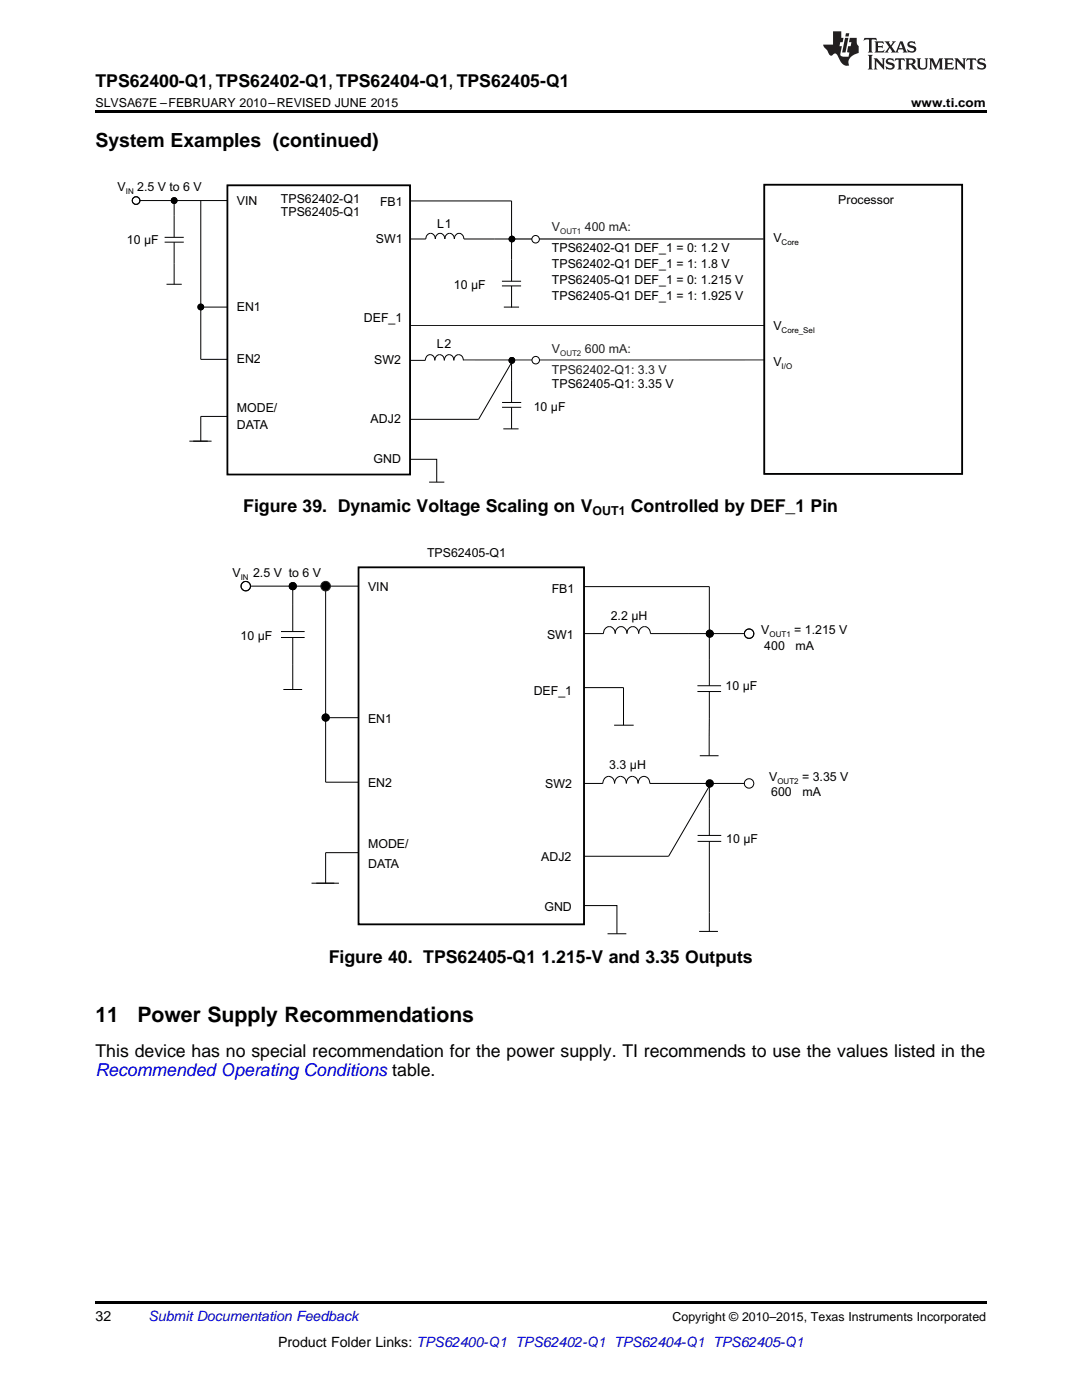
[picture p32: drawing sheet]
<svg xmlns="http://www.w3.org/2000/svg" width="216mm" height="279mm" viewBox="0 0 216 279" stroke-linecap="round" stroke-linejoin="round" font-family="sans-serif">
<defs><g id="words">
<g font-size="4.2">
<text x="19" y="203.9">11</text>
<text x="27.4" y="203.9">Power Supply Recommendations</text>
</g>
<text font-size="3.9" x="19" y="29.3">System Examples (continued)</text>
<g font-size="3.5">
<text x="19" y="17.3">TPS62400-Q1, TPS62402-Q1, TPS62404-Q1, TPS62405-Q1</text>
<text x="48.5" y="102.1">Figure 39. Dynamic Voltage Scaling on V</text>
<text x="125.9" y="102.1">Controlled by DEF_1 Pin</text>
<text x="65.6" y="192.3">Figure 40. TPS62405-Q1</text>
<text x="108" y="192.3">1.215-V and 3.35 Outputs</text>
<text x="19" y="210.9">This device has no special recommendation for the power supply. TI recommends to use the values listed in the</text>
</g>
<text font-size="3.5" fill="#00f" x="19" y="214.8">Recommended Operating Conditions table.</text>
<g font-size="2.8">
<text x="19" y="263.6">32</text>
<text x="55.5" y="268.9">Product Folder Links: TPS62400-Q1 TPS62402-Q1 TPS62404-Q1 TPS62405-Q1</text>
</g>
<text font-size="2.8" fill="#0000c8" x="29.6" y="263.6">Submit Documentation Feedback</text>
<g font-size="2.5">
<text x="19" y="21.4">SLVSA67E –FEBRUARY 2010–REVISED JUNE 2015</text>
<text x="181.8" y="21.4">www.ti.com</text>
<text x="23.5" y="38">V</text>
<text x="27.4" y="38">2.5 V to 6 V</text>
<text x="47.2" y="40.8">VIN</text>
<text x="56" y="40.4">TPS62402-Q1</text>
<text x="75.8" y="41.1">FB1</text>
<text x="167.3" y="40.8">Processor</text>
<text x="56" y="43.2">TPS62405-Q1</text>
<text x="87.2" y="45.5">L1</text>
<text x="25.3" y="48.8">10 µF</text>
<text x="75" y="48.5">SW1</text>
<text x="110.1" y="50.3">TPS62402-Q1 DEF_1 = 0: 1.2 V</text>
<text x="110.1" y="53.5">TPS62402-Q1 DEF_1 = 1: 1.8 V</text>
<text x="154.3" y="48.4">V</text>
<text x="90.6" y="57.7">10 µF</text>
<text x="110.1" y="56.7">TPS62405-Q1 DEF_1 = 0: 1.215 V</text>
<text x="110.1" y="59.9">TPS62405-Q1 DEF_1 = 1: 1.925 V</text>
<text x="47.2" y="62.1">EN1</text>
<text x="72.6" y="64.2">DEF_1</text>
<text x="154.3" y="65.8">V</text>
<text x="87.2" y="69.5">L2</text>
<text x="47.2" y="72.5">EN2</text>
<text x="74.7" y="72.7">SW2</text>
<text x="110.1" y="77.5">TPS62405-Q1: 3.35 V</text>
<text x="154.3" y="73">V</text>
<text x="47.2" y="82.3">MODE/</text>
<text x="106.5" y="81.9">10 µF</text>
<text x="47.2" y="85.5">DATA</text>
<text x="74" y="84.5">ADJ2</text>
<text x="74.5" y="92.5">GND</text>
<text x="118.3" y="102.8">OUT1</text>
<text x="85.2" y="111.2">TPS62405-Q1</text>
<text x="46.4" y="115.2">V</text>
<text x="50.5" y="115.2">2.5 V to 6 V</text>
<text x="73.4" y="118">VIN</text>
<text x="110.1" y="118.3">FB1</text>
<text x="121.9" y="123.7">2.2 µH</text>
<text x="48" y="127.8">10 µF</text>
<text x="109.2" y="127.4">SW1</text>
<text x="151.9" y="126.4">V</text>
<text x="152.5" y="129.8">400</text>
<text x="158.5" y="126.4">= 1.215 V</text>
<text x="158.7" y="129.8">mA</text>
<text x="144.8" y="137.7">10 µF</text>
<text x="106.5" y="138.7">DEF_1</text>
<text x="73.4" y="144.2">EN1</text>
<text x="121.6" y="153.5">3.3 µH</text>
<text x="153.5" y="155.9">V</text>
<text x="160" y="155.9">= 3.35 V</text>
<text x="73.4" y="157.1">EN2</text>
<text x="108.8" y="157.4">SW2</text>
<text x="153.9" y="158.9">600</text>
<text x="160.1" y="158.9">mA</text>
<text x="73.4" y="169.2">MODE/</text>
<text x="73.4" y="173.2">DATA</text>
<text x="108" y="171.9">ADJ2</text>
<text x="144.9" y="168.2">10 µF</text>
<text x="108.6" y="181.7">GND</text>
<text x="134.2" y="263.6">Copyright © 2010–2015, Texas Instruments Incorporated</text>
</g>
<g font-size="2.5" fill="#231f20">
<text x="110.1" y="46.1">V</text>
<text x="116.7" y="46.1">400 mA:</text>
<text x="110.1" y="70.5">V</text>
<text x="116.7" y="70.5">600 mA:</text>
<text x="110.1" y="74.7">TPS62402-Q1: 3.3 V</text>
</g>
<g font-size="1.6">
<text x="25.1" y="38.7">IN</text>
<text x="156" y="49">Core</text>
<text x="156" y="66.4">Core_Sel</text>
<text x="156" y="73.6">I/O</text>
<text x="48" y="115.8">IN</text>
<text x="153.6" y="127.1">OUT1</text>
<text x="155.1" y="156.5">OUT2</text>
</g>
<g font-size="1.6" fill="#231f20">
<text x="111.8" y="46.7">OUT1</text>
<text x="111.8" y="71.1">OUT2</text>
</g>
</g></defs>
<path d="M19 259.7h177.8v.5h-177.8z" fill="#000"/>
<g fill="none" stroke="#000" stroke-width=".2">
<path d="M116.4 156.4h3.9a1.19 1.19 0 0 1 1.2-1.5 1.19 1.19 0 0 1 1.1 1.5 1.19 1.19 0 0 1 1.2-1.5 1.19 1.19 0 0 1 1.2 1.5 1.19 1.19 0 0 1 1.1-1.5 1.19 1.19 0 0 1 1.2 1.5 1.19 1.19 0 0 1 1.2-1.5 1.19 1.19 0 0 1 1.2 1.5h18.8M141.5 156.4v10.3M116.4 170.9h17M139.2 167.9h4.7M139.2 166.7h4.7M141.5 167.9v5.3M139.5 185.9h3.8M141.5 182.1v3.8"/>
<circle cx="149.5" cy="156.4" r=".95"/>
</g>
<path d="M71.5 113.2h45v71.3h-45z" fill-rule="evenodd" fill="#fff"/>
<path d="M71.5 113.2h45v71.3h-45zM120.4 126.4a1.19 1.19 0 0 1 1.2-1.4 1.19 1.19 0 0 1 1.2 1.4 1.19 1.19 0 0 1 1.1-1.4 1.19 1.19 0 0 1 1.2 1.4 1.19 1.19 0 0 1 1.2-1.4 1.19 1.19 0 0 1 1.1 1.4 1.19 1.19 0 0 1 1.2-1.4 1.19 1.19 0 0 1 1.2 1.4h18.7M139.2 138h4.7M139.2 136.9h4.7M141.5 126.4v10.5M141.5 138v12.8M139.6 150.8h3.8" fill="none" stroke="#000" stroke-width=".2"/>
<path d="M71.5 113.2h45v71.3h-45z" fill="none" stroke="#000" stroke-width=".35"/>
<circle cx="149.5" cy="126.5" r=".94" fill="#fff"/>
<g fill="none" stroke="#000" stroke-width=".2">
<path d="M116.5 126.4h3.9"/>
<circle cx="149.5" cy="126.5" r=".94"/>
</g>
<circle cx="49" cy="117" r=".94" fill="#fff"/>
<g fill="none" stroke="#000" stroke-width=".2">
<path d="M81.7 71.9h3.2a.97 .97 0 0 1 .9-1.1 .97 .97 0 0 1 1 1.1 .96 .96 0 0 1 .9-1.1 .96 .96 0 0 1 1 1.1 .96 .96 0 0 1 .9-1.1 .96 .96 0 0 1 1 1.1 .97 .97 0 0 1 .9-1.1 .97 .97 0 0 1 1 1.1M102.1 71.9v8.4M81.7 83.7h13.8M100.2 81.3h3.8M100.2 80.3h3.8M100.4 85.6h3.1M102.1 81.3v4.3M50 117h21.5M58.4 117v9M65 117v39.1h6.5M116.5 117.1h25v9.3M56.1 127.2h4.7"/>
<path d="M56.1 126h4.7M56.5 137.6h3.8M58.4 127.2v10.4M116.5 137.2h7.9v7.5M65 143.2h6.5M122.5 144.7h3.9M141.9 156.4l-8.5 14.5M62.2 176.3h5.4M71.5 170.2h-6.5v6.1M141.5 173.2v8.9M116.5 180.7h6.6v5.7M121.2 186.4h3.8"/>
<circle cx="49" cy="117" r=".94"/>
<circle cx="58.4" cy="117" r=".71"/>
<circle cx="141.6" cy="126.5" r=".7"/>
<circle cx="65" cy="143.2" r=".7"/>
<circle cx="141.6" cy="156.4" r=".71"/>
</g>
<g fill="#000">
<circle cx="58.4" cy="117" r=".71"/>
<circle cx="65" cy="117" r=".95"/>
<circle cx="141.6" cy="126.5" r=".7"/>
<circle cx="65" cy="143.2" r=".7"/>
<circle cx="141.6" cy="156.4" r=".71"/>
</g>
<circle cx="65" cy="117" r=".95" fill="none" stroke="#231f20" stroke-width=".2"/>
<path d="M45.4 37h36.4v57.7h-36.4z" fill-rule="evenodd" fill="#fff"/>
<path d="M45.4 37h36.4v57.7h-36.4zM100.2 57.1h3.8M100.2 56.1h3.8M102.1 47.7v8.4M102.1 57.1v4.3M152.4 47.7h-59.8a.97 .97 0 0 0-1-1.1 .97 .97 0 0 0-.9 1.1 .97 .97 0 0 0-1-1.1 .97 .97 0 0 0-.9 1.1 .97 .97 0 0 0-1-1.1 .97 .97 0 0 0-.9 1.1 .97 .97 0 0 0-1-1.1 .97 .97 0 0 0-.9 1.1h-3.2M100.5 61.3h3.1" fill="none" stroke="#000" stroke-width=".2"/>
<path d="M45.4 37h36.4v57.7h-36.4z" fill="none" stroke="#000" stroke-width=".35"/>
<circle cx="27.2" cy="40" r=".76" fill="#fff"/>
<g fill="none" stroke="#000" stroke-width=".2">
<path d="M27.9 40h17.5M32.8 48.3h3.9M32.8 47.4h3.9M33.2 56.7h3.1M34.7 40v7.4M34.7 48.3v8.4M40.1 40v31.7h5.3M81.8 40.1h20.3v7.6M40.1 61.3h5.3M102.3 71.9l-6.8 11.8M37.8 88h4.4M45.4 83.1h-5.3v4.9"/>
<path d="M81.8 91.7h5.3v4.5M85.6 96.2h3.1"/>
<circle cx="27.2" cy="40" r=".76"/>
<circle cx="34.8" cy="40" r=".58"/>
<circle cx="102.1" cy="47.7" r=".57"/>
<circle cx="40.1" cy="61.3" r=".57"/>
<circle cx="102.1" cy="71.9" r=".58"/>
</g>
<g fill="#000">
<circle cx="34.8" cy="40" r=".58"/>
<circle cx="102.1" cy="47.7" r=".57"/>
<circle cx="40.1" cy="61.3" r=".57"/>
<circle cx="102.1" cy="71.9" r=".58"/>
</g>
<path d="M152.5 36.9h39.5v57.7h-39.5z" fill-rule="evenodd" fill="#fff"/>
<path d="M152.5 36.9h39.5v57.7h-39.5z" fill="none" stroke="#000" stroke-width=".2"/>
<path d="M152.5 36.9h39.5v57.7h-39.5z" fill="none" stroke="#000" stroke-width=".35"/>
<path d="M92.5 71.8h60" fill="none" stroke="#000" stroke-width=".55"/>
<path d="M81.8 65h70.7" fill="none" stroke="#000" stroke-width=".6" stroke-linecap="butt"/>
<circle cx="106.9" cy="71.9" r=".75" fill="#fff"/>
<circle cx="106.9" cy="71.9" r=".75" fill="none" stroke="#000" stroke-width=".2"/>
<circle cx="106.9" cy="47.7" r=".75" fill="#fff"/>
<circle cx="106.9" cy="47.7" r=".75" fill="none" stroke="#000" stroke-width=".2"/>
<path d="M19 22h177.8v.5h-177.8z" fill="#000"/>
<g fill="#231f20">
<path d="M172.5 7.6l-.1 .5 .4-.2h.6v.1v2.1l-.2 .4h.9l-.2-.4v-2.1l.1-.1h.5l.5 .2-.2-.5zM174.5 8.3l.2 .3v1.5l-.2 .4h1.8l.2-.6a1.04 1.04 0 0 1-1.3 .2v-.7h.6l.3 .2v-.6l-.3 .2h-.6v-.6l.8-.1 .4 .3-.2-.5zM176.5 8.3l.9 1.1-.9 1.1h.8l-.2-.2 .4-.7 .5 .7-.2 .2h1.5l-.2-.2 .2-.4h.9l.1 .4-.2 .2h1l-.3-.3-.7-1.9h-.5l-.9 2-.8-1 .9-1h-.8l.1 .3-.4 .5-.3-.6 .1-.2zM179.7 8.6l.4 1h-.7zM181.3 8.4a.63 .63 0 0 0-.2 .7 .63 .63 0 0 0 .6 .4l.6 .2 .1 .2a.75 .75 0 0 1-.7 .4 .75 .75 0 0 1-.6-.5l.1 .7 .1-.1a1.11 1.11 0 0 0 1.5-.6 1.13 1.13 0 0 0-1.2-.8l-.1-.4a1.04 1.04 0 0 1 1.2 .2l-.2-.5-.2 .1-.4-.2zM173.2 10.9l.2 .4v2.2l-.2 .4h1l-.3-.4v-2.2l.3-.4zM174.3 11.6l.3 .4v1.5l-.3 .4h.8l-.2-.4v-1.3l1.5 1.7v-1.9l.2-.4h-.7l.2 .4v.9l-1.1-1.3zM177 11.8a.62 .62 0 0 0-.2 .7 .62 .62 0 0 0 .6 .4l.6 .1 .1 .3a.76 .76 0 0 1-.7 .3 .76 .76 0 0 1-.7-.4l.2 .7 .1-.1a1.11 1.11 0 0 0 1.5-.6 1.13 1.13 0 0 0-1.2-.8l-.1-.4a1.04 1.04 0 0 1 1.2 .2l-.2-.6-.2 .1-.5-.1zM178.7 11.6l-.2 .6a.61 .61 0 0 1 .8-.3v1.6l-.2 .4h.9l-.2-.4v-1.6a.63 .63 0 0 1 .7 .3l-.1-.6zM180.6 11.6l.3 .4v1.5l-.3 .4h1l-.2-.2-.1-.8 .6 .2a.76 .76 0 0 0 1.2 .7l-1-1a.58 .58 0 0 0 .6-.5 .58 .58 0 0 0-.5-.6zM181.4 11.9h.1a.45 .45 0 0 1 .5 .1 .45 .45 0 0 1 .1 .5l-.8 .2zM182.9 11.6l.2 .2a2.17 2.17 0 0 0 .3 1.9 .99 .99 0 0 0 1.6-.6v-1.1l.2-.4h-.7l.2 .2a1.92 1.92 0 0 1-.2 1.8 .6 .6 0 0 1-.9-.5v-1.1l.2-.4zM185.4 11.6l.2 .4v1.5l-.2 .4h.7l-.2-.4v-1.4l.8 1.8 .8-1.8v1.4l-.2 .4h.9l-.2-.4v-1.5l.2-.4h-.8l-.6 1.5-.6-1.5zM188.4 11.6l.2 .4v1.5l-.2 .4h1.8l.1-.6a1.04 1.04 0 0 1-1.2 .1v-.6h.5l.4 .2v-.6l-.4 .2h-.5v-.7h.8l.3 .3-.1-.6zM190.5 11.6l.2 .4v1.5l-.2 .4h.7l-.2-.4v-1.3l1.5 1.7v-1.9l.2-.4h-.7l.2 .4v.9l-1.1-1.3zM192.9 11.6l-.1 .6a.61 .61 0 0 1 .7-.3l.1 1.6-.3 .4h1l-.3-.4 .1-1.6a.63 .63 0 0 1 .7 .3l-.1-.6zM195.2 11.8a.62 .62 0 0 0-.2 .7 .62 .62 0 0 0 .6 .4l.6 .1 .1 .3a.76 .76 0 0 1-.7 .3 .76 .76 0 0 1-.6-.4l.1 .7 .1-.1a1.11 1.11 0 0 0 1.6-.6 1.13 1.13 0 0 0-1.3-.8l-.1-.4a1.04 1.04 0 0 1 1.2 .2l-.1-.6-.2 .1-.5-.1z"/>
<path d="M166.2 6.3v2.6h-1.9v.4l.8 .9a.91 .91 0 0 0 1 .8 .56 .56 0 0 1 .5-.3 .56 .56 0 0 1 .5 .3l.4 .8a1.53 1.53 0 0 0 1.9 1.2 1.54 1.54 0 0 1 1-2.1l.9-.3v-1.4a1.52 1.52 0 0 1-.4-1.6h-1.3l-.2 .8h.5l-.2 .8h-.5l-.1 1v.2l.4 .1-.2 .8a1.93 1.93 0 0 1-1.6-.3l.3-1.8h-.5l.2-.8h.4l.2-.8h-.4v-1.3zM168.6 7.6l-.6 2.9h.7l.6-2.9zM168.8 6.6l-.1 .7h.6l.2-.7z"/>
</g>
<use href="#words"/>
</svg>
